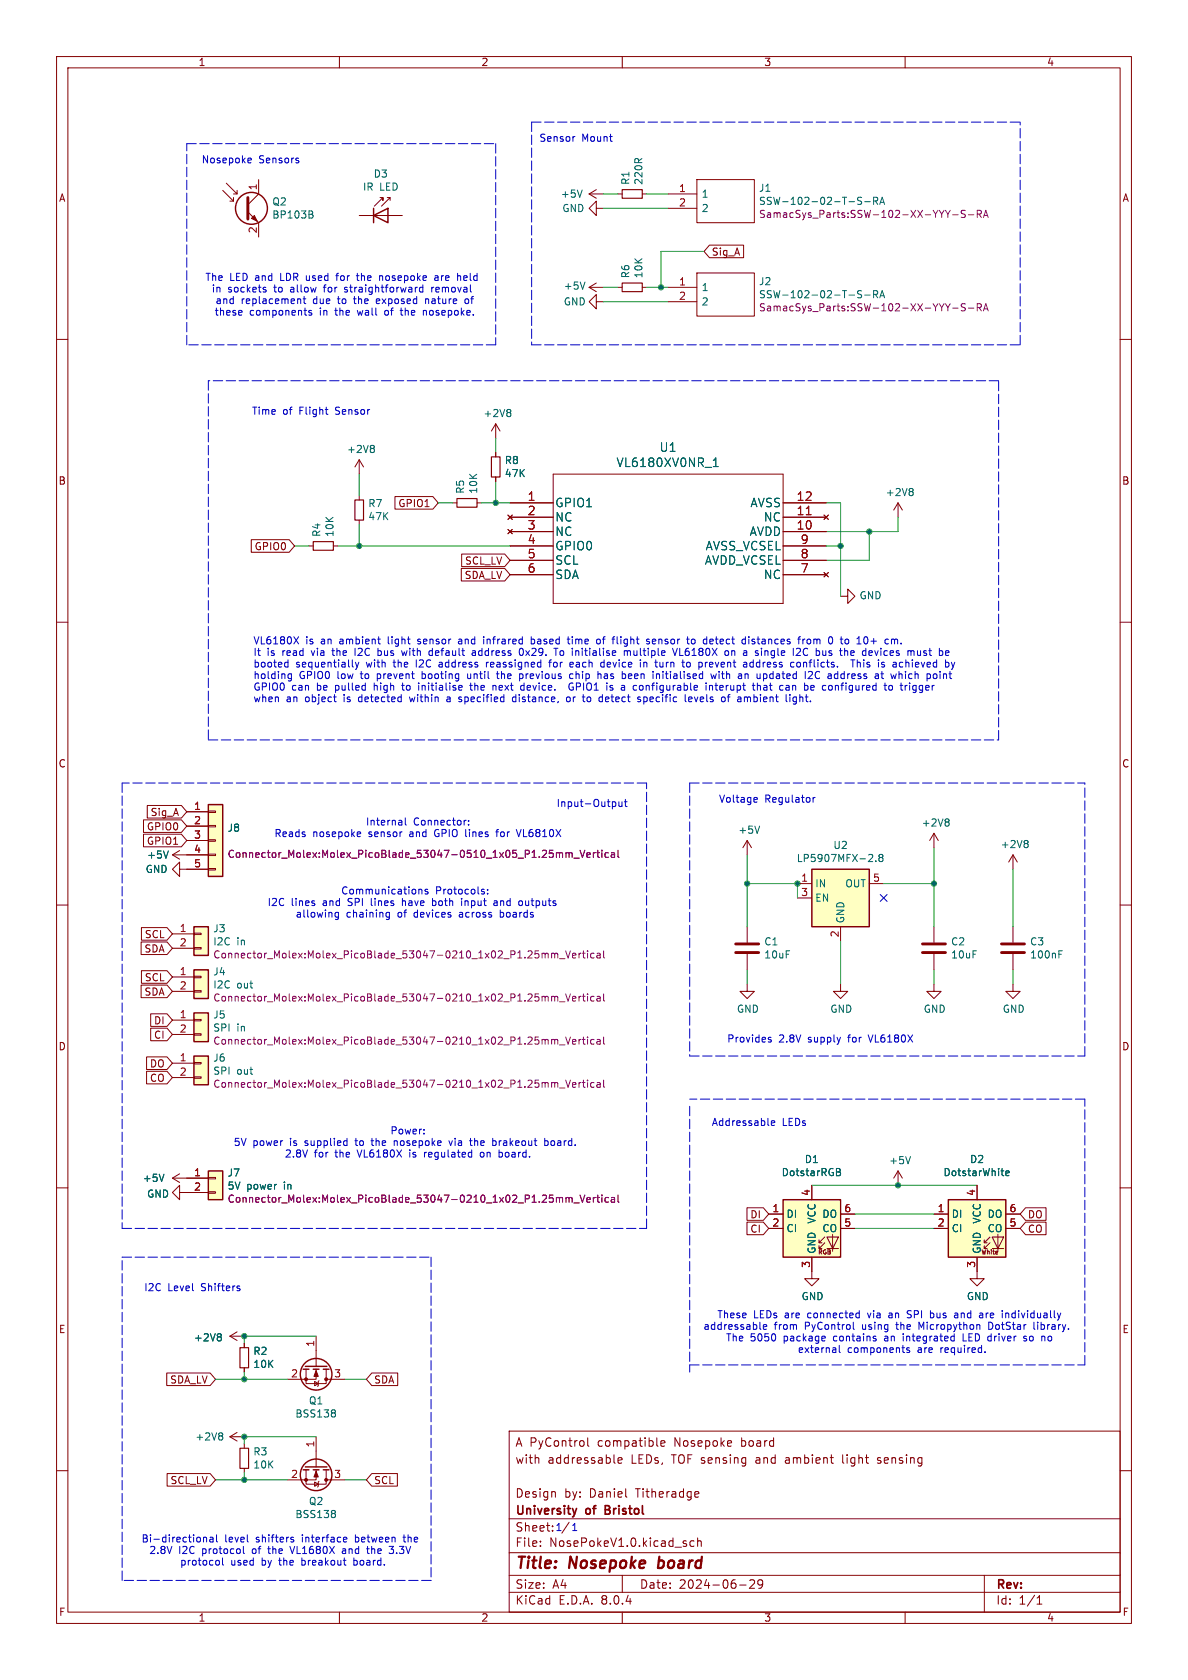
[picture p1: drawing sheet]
<svg xmlns="http://www.w3.org/2000/svg" width="210mm" height="297mm" viewBox="0 0 210 297" stroke-linecap="round" stroke-linejoin="round" font-family="sans-serif">
<defs><g id="words">
<g font-size="2.8" fill="#840000">
<text x="91" y="277.9">Title:</text>
<text x="100.7" y="277.9">Nosepoke</text>
<text x="117.2" y="277.9">board</text>
</g>
<g font-size="2.1" fill="#006464">
<text x="108.9" y="82.8">VL6180XV0NR_1</text>
<text x="116.5" y="80.1">U1</text>
<text x="98" y="89.9">GPIO1</text>
<text x="132.6" y="89.9">AVSS</text>
<text x="98" y="92.4">NC</text>
<text x="98" y="95">NC</text>
<text x="132.5" y="95">AVDD</text>
<text x="134.9" y="92.4">NC</text>
<text x="98" y="97.5">GPIO0</text>
<text x="98" y="100">SCL</text>
<text x="124.5" y="100">AVDD_VCSEL</text>
<text x="124.7" y="97.5">AVSS_VCSEL</text>
<text x="98" y="102.6">SDA</text>
<text x="134.9" y="102.6">NC</text>
</g>
<g font-size="2.1" fill="#a90000">
<text x="93.2" y="88.6">1</text>
<text x="140.7" y="88.6">12</text>
<text x="93.2" y="91.2">2</text>
<text x="93.2" y="93.7">3</text>
<text x="140.7" y="93.7">10</text>
<text x="140.7" y="91.2">11</text>
<text x="93.2" y="96.3">4</text>
<text x="93.2" y="98.8">5</text>
<text x="93.2" y="101.3">6</text>
<text x="141.4" y="101.3">7</text>
<text x="141.4" y="98.8">8</text>
<text x="141.4" y="96.3">9</text>
</g>
<g font-size="2.1" fill="#840000">
<text x="91" y="256">A PyControl</text>
<text x="105.7" y="256">compatible</text>
<text x="119.3" y="256">Nosepoke</text>
<text x="131.3" y="256">board</text>
<text x="91" y="259">with</text>
<text x="96.8" y="259">addressable</text>
<text x="111.6" y="259">LEDs,</text>
<text x="118.9" y="259">TOF sensing</text>
<text x="134" y="259">and</text>
<text x="139.4" y="259">ambient</text>
<text x="149.6" y="259">light</text>
<text x="156" y="259">sensing</text>
<text x="91" y="268.2">University</text>
<text x="91" y="265">Design</text>
<text x="99.7" y="265">by:</text>
<text x="103.7" y="268.2">of</text>
<text x="104.3" y="265">Daniel</text>
<text x="107.6" y="268.2">Bristol</text>
<text x="112.6" y="265">Titheradge</text>
<text x="91" y="273.7">File:</text>
<text x="91" y="271">Sheet:</text>
<text x="97.1" y="273.7">NosePokeV1.0.kicad_sch</text>
<text x="91" y="281.1">Size:</text>
<text x="97.7" y="281.1">A4</text>
<text x="113" y="281.1">Date:</text>
<text x="120" y="281.1">2024-06-29</text>
<text x="176" y="281.3">Rev:</text>
<text x="91" y="283.9">KiCad</text>
<text x="98.7" y="283.9">E.D.A.</text>
<text x="106.3" y="283.9">8.0.4</text>
<text x="176" y="283.9">Id:</text>
<text x="180.1" y="283.9">1/1</text>
</g>
<g font-size="1.8" fill="#840000">
<text x="35" y="11.9">1</text>
<text x="85" y="11.9">2</text>
<text x="135" y="11.9">3</text>
<text x="185" y="11.9">4</text>
<text x="10.3" y="35.9">A</text>
<text x="198.4" y="35.9">A</text>
<text x="125.7" y="45.4">Sig_A</text>
<text x="10.3" y="85.9">B</text>
<text x="70.3" y="89.9">GPIO1</text>
<text x="198.3" y="85.9">B</text>
<text x="44.9" y="97.5">GPIO0</text>
<text x="82.1" y="100">SCL_LV</text>
<text x="82" y="102.6">SDA_LV</text>
<text x="10.3" y="135.9">C</text>
<text x="198.3" y="135.9">C</text>
<text x="25.9" y="149.5">GPIO1</text>
<text x="25.9" y="147">GPIO0</text>
<text x="26.5" y="144.5">Sig_A</text>
<text x="25.5" y="166.1">SCL</text>
<text x="25.4" y="168.6">SDA</text>
<text x="25.5" y="173.7">SCL</text>
<text x="25.4" y="176.2">SDA</text>
<text x="10.3" y="185.9">D</text>
<text x="27.1" y="183.8">CI</text>
<text x="27.1" y="181.3">DI</text>
<text x="198.3" y="185.9">D</text>
<text x="26.4" y="188.9">DO</text>
<text x="26.4" y="191.5">CO</text>
<text x="132.5" y="215.6">DI</text>
<text x="181.6" y="215.6">DO</text>
<text x="132.5" y="218.1">CI</text>
<text x="181.6" y="218.1">CO</text>
<text x="10.3" y="235.9">E</text>
<text x="198.3" y="235.9">E</text>
<text x="30" y="244.8">SDA_LV</text>
<text x="66" y="244.8">SDA</text>
<text x="30" y="262.6">SCL_LV</text>
<text x="66" y="262.6">SCL</text>
<text x="10.3" y="285.9">F</text>
<text x="35" y="286.9">1</text>
<text x="85" y="286.9">2</text>
<text x="135" y="286.9">3</text>
<text x="185" y="286.9">4</text>
<text x="198.4" y="285.9">F</text>
</g>
<g font-size="1.8" fill="#0000c2">
<text x="35.6" y="29">Nosepoke</text>
<text x="45.7" y="29">Sensors</text>
<text x="95.2" y="25.2">Sensor</text>
<text x="102.8" y="25.2">Mount</text>
<text x="36.2" y="49.9">The</text>
<text x="37.3" y="51.9">in</text>
<text x="38" y="54">and</text>
<text x="40.3" y="51.9">sockets</text>
<text x="40.6" y="49.9">LED and</text>
<text x="42.6" y="54">replacement</text>
<text x="48.6" y="51.9">to</text>
<text x="49.8" y="49.9">LDR used</text>
<text x="51.6" y="51.9">allow</text>
<text x="55.5" y="54">due</text>
<text x="57.7" y="51.9">for</text>
<text x="60" y="54">to</text>
<text x="60.2" y="49.9">for</text>
<text x="61.6" y="51.9">straightforward</text>
<text x="63.1" y="54">the</text>
<text x="64" y="49.9">the</text>
<text x="67.2" y="54">exposed</text>
<text x="68.1" y="49.9">nosepoke</text>
<text x="76" y="54">nature</text>
<text x="77.1" y="51.9">removal</text>
<text x="78.1" y="49.9">are</text>
<text x="82.3" y="49.9">held</text>
<text x="83.3" y="54">of</text>
<text x="37.8" y="56">these</text>
<text x="44.1" y="56">components</text>
<text x="56.6" y="56">in</text>
<text x="59.6" y="56">the</text>
<text x="63.7" y="56">wall</text>
<text x="68.7" y="56">of</text>
<text x="71.7" y="56">the</text>
<text x="75.9" y="56">nosepoke.</text>
<text x="44.4" y="73.4">Time</text>
<text x="50" y="73.4">of</text>
<text x="53" y="73.4">Flight</text>
<text x="59.6" y="73.4">Sensor</text>
<text x="44.7" y="114.1">VL6180X</text>
<text x="44.7" y="116.2">It</text>
<text x="44.7" y="118.2">booted</text>
<text x="47.2" y="116.2">is</text>
<text x="50" y="116.2">read</text>
<text x="52.3" y="118.2">sequentially</text>
<text x="54" y="114.1">is</text>
<text x="55.4" y="116.2">via</text>
<text x="56.8" y="114.1">an</text>
<text x="59.2" y="116.2">the</text>
<text x="60.3" y="114.1">ambient</text>
<text x="63.4" y="116.2">I2C</text>
<text x="64.9" y="118.2">with</text>
<text x="67.6" y="116.2">bus</text>
<text x="69" y="114.1">light</text>
<text x="69.9" y="118.2">the</text>
<text x="72.1" y="116.2">with</text>
<text x="74" y="118.2">I2C</text>
<text x="74.5" y="114.1">sensor</text>
<text x="77.1" y="116.2">default</text>
<text x="78.3" y="118.2">address</text>
<text x="81.9" y="114.1">and</text>
<text x="84.9" y="116.2">address</text>
<text x="86.5" y="114.1">infrared</text>
<text x="86.8" y="118.2">reassigned</text>
<text x="93.5" y="116.2">0x29.</text>
<text x="95.1" y="114.1">based</text>
<text x="98.2" y="118.2">for</text>
<text x="99.9" y="116.2">To initialise</text>
<text x="101.9" y="114.1">time</text>
<text x="102" y="118.2">each</text>
<text x="107.2" y="114.1">of</text>
<text x="107.7" y="118.2">device</text>
<text x="110.2" y="114.1">flight</text>
<text x="112.6" y="116.2">multiple</text>
<text x="114.8" y="118.2">in</text>
<text x="116.4" y="114.1">sensor</text>
<text x="117.8" y="118.2">turn</text>
<text x="121.5" y="116.2">VL6180X</text>
<text x="122.7" y="118.2">to</text>
<text x="123.8" y="114.1">to</text>
<text x="125.8" y="118.2">prevent</text>
<text x="126.8" y="114.1">detect</text>
<text x="130.8" y="116.2">on</text>
<text x="133.9" y="114.1">distances</text>
<text x="133.9" y="118.2">address</text>
<text x="134.3" y="116.2">a</text>
<text x="136.6" y="116.2">single</text>
<text x="142.5" y="118.2">conflicts.</text>
<text x="143.5" y="116.2">I2C</text>
<text x="144.1" y="114.1">from</text>
<text x="147.7" y="116.2">bus</text>
<text x="149.6" y="114.1">0</text>
<text x="152" y="114.1">to</text>
<text x="152.2" y="116.2">the</text>
<text x="153.6" y="118.2">This</text>
<text x="155" y="114.1">10+</text>
<text x="156.4" y="116.2">devices</text>
<text x="158.5" y="118.2">is</text>
<text x="161.4" y="118.2">achieved</text>
<text x="164.6" y="116.2">must</text>
<text x="44.7" y="120.3">holding</text>
<text x="44.7" y="122.3">GPIO0</text>
<text x="44.7" y="124.3">when</text>
<text x="50.6" y="124.3">an</text>
<text x="51.6" y="122.3">can</text>
<text x="52.9" y="120.3">GPIO0</text>
<text x="54.1" y="124.3">object</text>
<text x="56.1" y="122.3">be</text>
<text x="59.5" y="122.3">pulled</text>
<text x="59.7" y="120.3">low</text>
<text x="61" y="124.3">is</text>
<text x="63.8" y="124.3">detected</text>
<text x="64.1" y="120.3">to</text>
<text x="66.6" y="122.3">high</text>
<text x="67.1" y="120.3">prevent</text>
<text x="71.8" y="122.3">to</text>
<text x="73.1" y="124.3">within</text>
<text x="74.8" y="122.3">initialise</text>
<text x="75.2" y="120.3">booting</text>
<text x="79.8" y="124.3">a</text>
<text x="82.2" y="124.3">specified</text>
<text x="83.5" y="120.3">until</text>
<text x="84.2" y="122.3">the</text>
<text x="88.4" y="122.3">next</text>
<text x="88.9" y="120.3">the</text>
<text x="91.9" y="124.3">distance,</text>
<text x="93.1" y="120.3">previous</text>
<text x="93.5" y="122.3">device.</text>
<text x="101.6" y="124.3">or</text>
<text x="102.2" y="120.3">chip</text>
<text x="102.5" y="122.3">GPIO1</text>
<text x="104.7" y="124.3">to</text>
<text x="107.3" y="120.3">has</text>
<text x="107.8" y="124.3">detect</text>
<text x="109.3" y="122.3">is</text>
<text x="111.8" y="120.3">been</text>
<text x="112.1" y="122.3">a</text>
<text x="114.4" y="122.3">configurable</text>
<text x="114.8" y="124.3">specific</text>
<text x="117.5" y="120.3">initialised</text>
<text x="123.4" y="124.3">levels</text>
<text x="127.5" y="122.3">interupt</text>
<text x="128" y="120.3">with</text>
<text x="130" y="124.3">of</text>
<text x="133" y="120.3">an</text>
<text x="133.1" y="124.3">ambient</text>
<text x="136" y="122.3">that</text>
<text x="136.5" y="120.3">updated</text>
<text x="140.9" y="122.3">can</text>
<text x="141.8" y="124.3">light.</text>
<text x="145.2" y="120.3">I2C</text>
<text x="145.5" y="122.3">be</text>
<text x="148.9" y="122.3">configured</text>
<text x="149.5" y="120.3">address</text>
<text x="158" y="120.3">at</text>
<text x="160.1" y="122.3">to</text>
<text x="161" y="120.3">which</text>
<text x="163.1" y="122.3">trigger</text>
<text x="167.5" y="120.3">point</text>
<text x="98.3" y="142.8">Input-Output</text>
<text x="127" y="142">Voltage</text>
<text x="135.2" y="142">Regulator</text>
<text x="48.4" y="148.2">Reads</text>
<text x="55.3" y="148.2">nosepoke</text>
<text x="64.6" y="146.1">Internal</text>
<text x="65.3" y="148.2">sensor</text>
<text x="72.7" y="148.2">and</text>
<text x="73.1" y="146.1">Connector:</text>
<text x="77.3" y="148.2">GPIO lines</text>
<text x="88.6" y="148.2">for</text>
<text x="92.5" y="148.2">VL6810X</text>
<text x="47.2" y="160.4">I2C</text>
<text x="51.5" y="160.4">lines</text>
<text x="57.2" y="160.4">and</text>
<text x="60.2" y="158.3">Communications</text>
<text x="61.8" y="160.4">SPI</text>
<text x="66" y="160.4">lines</text>
<text x="71.8" y="160.4">have</text>
<text x="77" y="158.3">Protocols:</text>
<text x="77.3" y="160.4">both</text>
<text x="82.6" y="160.4">input</text>
<text x="88.6" y="160.4">and</text>
<text x="93.2" y="160.4">outputs</text>
<text x="52.2" y="162.4">allowing</text>
<text x="61.2" y="162.4">chaining</text>
<text x="70.4" y="162.4">of</text>
<text x="73.5" y="162.4">devices</text>
<text x="81.6" y="162.4">across</text>
<text x="89" y="162.4">boards</text>
<text x="128.5" y="184.5">Provides</text>
<text x="137.7" y="184.5">2.8V</text>
<text x="143" y="184.5">supply</text>
<text x="150.2" y="184.5">for</text>
<text x="154.1" y="184.5">VL6180X</text>
<text x="41.2" y="202.8">5V</text>
<text x="44.7" y="202.8">power</text>
<text x="51.4" y="202.8">is</text>
<text x="54.2" y="202.8">supplied</text>
<text x="63.3" y="202.8">to</text>
<text x="66.4" y="202.8">the</text>
<text x="68.9" y="200.8">Power:</text>
<text x="70.5" y="202.8">nosepoke</text>
<text x="80.5" y="202.8">via</text>
<text x="84.4" y="202.8">the</text>
<text x="88.5" y="202.8">brakeout</text>
<text x="97.9" y="202.8">board.</text>
<text x="125.7" y="199.1">Addressable</text>
<text x="138.3" y="199.1">LEDs</text>
<text x="50.3" y="204.8">2.8V</text>
<text x="55.5" y="204.8">for</text>
<text x="59.4" y="204.8">the</text>
<text x="63.5" y="204.8">VL6180X</text>
<text x="72.8" y="204.8">is</text>
<text x="75.7" y="204.8">regulated</text>
<text x="85.8" y="204.8">on</text>
<text x="89.2" y="204.8">board.</text>
<text x="25.4" y="228.4">I2C</text>
<text x="29.7" y="228.4">Level</text>
<text x="35.7" y="228.4">Shifters</text>
<text x="126.7" y="233.3">These</text>
<text x="133.2" y="233.3">LEDs</text>
<text x="138.8" y="233.3">are</text>
<text x="143" y="233.3">connected</text>
<text x="153.9" y="233.3">via</text>
<text x="157.8" y="233.3">an</text>
<text x="161.2" y="233.3">SPI</text>
<text x="165.5" y="233.3">bus</text>
<text x="170" y="233.3">and</text>
<text x="174.6" y="233.3">are</text>
<text x="178.8" y="233.3">individually</text>
<text x="124.3" y="235.3">addressable</text>
<text x="128.2" y="237.3">The</text>
<text x="132.6" y="237.3">5050</text>
<text x="136.9" y="235.3">from</text>
<text x="138.6" y="237.3">package</text>
<text x="140.9" y="239.4">external</text>
<text x="142.4" y="235.3">PyControl</text>
<text x="147.6" y="237.3">contains</text>
<text x="149.8" y="239.4">components</text>
<text x="152.7" y="235.3">using</text>
<text x="156.8" y="237.3">an</text>
<text x="158.9" y="235.3">the</text>
<text x="160.3" y="237.3">integrated</text>
<text x="162.3" y="239.4">are</text>
<text x="163.1" y="235.3">Micropython</text>
<text x="166.5" y="239.4">required.</text>
<text x="171.1" y="237.3">LED driver</text>
<text x="175.6" y="235.3">DotStar</text>
<text x="182.2" y="237.3">so</text>
<text x="183.8" y="235.3">library.</text>
<text x="185.6" y="237.3">no</text>
<text x="24.9" y="272.9">Bi-directional</text>
<text x="26.3" y="274.9">2.8V</text>
<text x="31.6" y="274.9">I2C</text>
<text x="35.8" y="274.9">protocol</text>
<text x="39.7" y="272.9">level</text>
<text x="44.9" y="274.9">of</text>
<text x="45.4" y="272.9">shifters</text>
<text x="47.9" y="274.9">the</text>
<text x="52" y="274.9">VL1680X</text>
<text x="53.7" y="272.9">interface</text>
<text x="61.4" y="274.9">and</text>
<text x="63.2" y="272.9">between</text>
<text x="66" y="274.9">the</text>
<text x="70.1" y="274.9">3.3V</text>
<text x="72" y="272.9">the</text>
<text x="98.1" y="270.9">1</text>
<text x="100.9" y="270.9">1</text>
<text x="31.7" y="277">protocol</text>
<text x="40.8" y="277">used</text>
<text x="46.4" y="277">by</text>
<text x="49.6" y="277">the</text>
<text x="53.8" y="277">breakout</text>
<text x="63.2" y="277">board.</text>
</g>
<g font-size="1.8" fill="#a90000">
<text x="45.5" y="33.7" transform="rotate(-90 45.5 33.7)">1</text>
<text x="119.9" y="34">1</text>
<text x="45.5" y="41.3" transform="rotate(-90 45.5 41.3)">2</text>
<text x="119.9" y="36.6">2</text>
<text x="119.9" y="50.5">1</text>
<text x="119.9" y="53.1">2</text>
<text x="34.2" y="143.3">1</text>
<text x="34.2" y="145.8">2</text>
<text x="34.2" y="148.3">3</text>
<text x="34.2" y="150.9">4</text>
<text x="34.2" y="153.4">5</text>
<text x="141.5" y="156">1</text>
<text x="154.2" y="156">5</text>
<text x="141.5" y="158.5">3</text>
<text x="31.7" y="164.8">1</text>
<text x="31.7" y="167.4">2</text>
<text x="148.3" y="165.8" transform="rotate(-90 148.3 165.8)">2</text>
<text x="31.7" y="172.5">1</text>
<text x="31.7" y="175">2</text>
<text x="31.7" y="180.1">1</text>
<text x="31.7" y="182.6">2</text>
<text x="31.7" y="187.7">1</text>
<text x="31.7" y="190.2">2</text>
<text x="34.2" y="208">1</text>
<text x="34.2" y="210.6">2</text>
<text x="136.5" y="214.4">1</text>
<text x="143.3" y="211.5" transform="rotate(-90 143.3 211.5)">4</text>
<text x="149.2" y="214.4">6</text>
<text x="165.7" y="214.4">1</text>
<text x="172.5" y="211.5" transform="rotate(-90 172.5 211.5)">4</text>
<text x="178.4" y="214.4">6</text>
<text x="136.5" y="216.9">2</text>
<text x="149.2" y="216.9">5</text>
<text x="165.7" y="216.9">2</text>
<text x="178.4" y="216.9">5</text>
<text x="143.3" y="224.2" transform="rotate(-90 143.3 224.2)">3</text>
<text x="172.5" y="224.2" transform="rotate(-90 172.5 224.2)">3</text>
<text x="55.6" y="238.2" transform="rotate(-90 55.6 238.2)">1</text>
<text x="51.4" y="243.6">2</text>
<text x="59" y="243.6">3</text>
<text x="55.6" y="256" transform="rotate(-90 55.6 256)">1</text>
<text x="51.4" y="261.4">2</text>
<text x="59" y="261.4">3</text>
</g>
<g font-size="1.8" fill="#006464">
<text x="64.1" y="33.9">IR</text>
<text x="66" y="31.6">D3</text>
<text x="67.1" y="33.9">LED</text>
<text x="99.1" y="35.2">+5V</text>
<text x="111.5" y="32.8" transform="rotate(-90 111.5 32.8)">R1</text>
<text x="113.8" y="32.8" transform="rotate(-90 113.8 32.8)">220R</text>
<text x="124" y="35.2">1</text>
<text x="134.1" y="34.1">J1</text>
<text x="48" y="38.8">BP103B</text>
<text x="48" y="36.5">Q2</text>
<text x="99.3" y="37.7">GND</text>
<text x="124" y="37.7">2</text>
<text x="134.1" y="36.4">SSW-102-02-T-S-RA</text>
<text x="99.6" y="51.4">+5V</text>
<text x="111.5" y="49.3" transform="rotate(-90 111.5 49.3)">R6</text>
<text x="113.8" y="49.3" transform="rotate(-90 113.8 49.3)">10K</text>
<text x="124" y="51.7">1</text>
<text x="134.1" y="50.6">J2</text>
<text x="134.1" y="52.9">SSW-102-02-T-S-RA</text>
<text x="99.6" y="54.2">GND</text>
<text x="124" y="54.2">2</text>
<text x="85.4" y="73.9">+2V8</text>
<text x="61.2" y="80.3">+2V8</text>
<text x="89.1" y="82.2">R8</text>
<text x="65" y="89.9">R7</text>
<text x="82.2" y="87.4" transform="rotate(-90 82.2 87.4)">R5</text>
<text x="84.6" y="87.4" transform="rotate(-90 84.6 87.4)">10K</text>
<text x="89.1" y="84.6">47K</text>
<text x="156.5" y="87.9">+2V8</text>
<text x="56.8" y="95" transform="rotate(-90 56.8 95)">R4</text>
<text x="59.2" y="95" transform="rotate(-90 59.2 95)">10K</text>
<text x="65" y="92.2">47K</text>
<text x="151.9" y="106.1">GND</text>
<text x="40.1" y="147.2">J8</text>
<text x="130.4" y="147.6">+5V</text>
<text x="162.8" y="146.3">+2V8</text>
<text x="25.6" y="154.5">GND</text>
<text x="25.9" y="152">+5V</text>
<text x="140.7" y="152.6">LP5907MFX-2.8</text>
<text x="147.2" y="150.3">U2</text>
<text x="176.8" y="150.1">+2V8</text>
<text x="144" y="157.1">IN</text>
<text x="144" y="159.6">EN</text>
<text x="149.3" y="157.1">OUT</text>
<text x="37.6" y="165">J3</text>
<text x="37.6" y="167.3">I2C</text>
<text x="41.9" y="167.3">in</text>
<text x="135" y="167.3">C1</text>
<text x="149.5" y="163.3" transform="rotate(-90 149.5 163.3)">GND</text>
<text x="168" y="167.3">C2</text>
<text x="182" y="167.3">C3</text>
<text x="37.6" y="172.6">J4</text>
<text x="135" y="169.6">10uF</text>
<text x="168" y="169.6">10uF</text>
<text x="182" y="169.6">100nF</text>
<text x="37.6" y="175">I2C</text>
<text x="41.9" y="175">out</text>
<text x="130.2" y="179.2">GND</text>
<text x="146.7" y="179.2">GND</text>
<text x="163.2" y="179.2">GND</text>
<text x="177.2" y="179.2">GND</text>
<text x="37.6" y="180.3">J5</text>
<text x="37.6" y="182.6">SPI</text>
<text x="41.9" y="182.6">in</text>
<text x="37.6" y="187.9">J6</text>
<text x="37.6" y="190.2">SPI</text>
<text x="41.9" y="190.2">out</text>
<text x="25.1" y="209.1">+5V</text>
<text x="40.1" y="208.2">J7</text>
<text x="138.1" y="208.1">DotstarRGB</text>
<text x="142.2" y="205.8">D1</text>
<text x="157.1" y="206">+5V</text>
<text x="166.7" y="208.1">DotstarWhite</text>
<text x="171.4" y="205.8">D2</text>
<text x="25.9" y="211.9">GND</text>
<text x="40.1" y="210.5">5V</text>
<text x="43.6" y="210.5">power</text>
<text x="50.3" y="210.5">in</text>
<text x="138.9" y="215.5">DI</text>
<text x="145.3" y="215.5">DO</text>
<text x="168.1" y="215.5">DI</text>
<text x="174.5" y="215.5">DO</text>
<text x="138.9" y="218">CI</text>
<text x="144.4" y="221.7" transform="rotate(-90 144.4 221.7)">GND</text>
<text x="144.4" y="216.4" transform="rotate(-90 144.4 216.4)">VCC</text>
<text x="145.3" y="218">CO</text>
<text x="168.1" y="218">CI</text>
<text x="173.6" y="221.7" transform="rotate(-90 173.6 221.7)">GND</text>
<text x="173.6" y="216.4" transform="rotate(-90 173.6 216.4)">VCC</text>
<text x="174.5" y="218">CO</text>
<text x="141.6" y="230">GND</text>
<text x="170.8" y="230">GND</text>
<text x="34.2" y="237.3">+2V8</text>
<text x="44.7" y="239.7">R2</text>
<text x="44.7" y="242">10K</text>
<text x="52.1" y="250.8">BSS138</text>
<text x="54.5" y="248.5">Q1</text>
<text x="34.4" y="254.9">+2V8</text>
<text x="44.7" y="257.5">R3</text>
<text x="44.7" y="259.8">10K</text>
<text x="52.1" y="268.6">BSS138</text>
<text x="54.5" y="266.3">Q2</text>
</g>
<g font-size="1.8" fill="#840084">
<text x="134.1" y="38.7">SamacSys_Parts:SSW-102-XX-YYY-S-RA</text>
<text x="134.1" y="55.2">SamacSys_Parts:SSW-102-XX-YYY-S-RA</text>
<text x="40.1" y="151.9">Connector_Molex:Molex_PicoBlade_53047-0510_1x05_P1.25mm_Vertical</text>
<text x="37.6" y="169.6">Connector_Molex:Molex_PicoBlade_53047-0210_1x02_P1.25mm_Vertical</text>
<text x="37.6" y="177.3">Connector_Molex:Molex_PicoBlade_53047-0210_1x02_P1.25mm_Vertical</text>
<text x="37.6" y="184.9">Connector_Molex:Molex_PicoBlade_53047-0210_1x02_P1.25mm_Vertical</text>
<text x="37.6" y="192.5">Connector_Molex:Molex_PicoBlade_53047-0210_1x02_P1.25mm_Vertical</text>
<text x="40.1" y="212.8">Connector_Molex:Molex_PicoBlade_53047-0210_1x02_P1.25mm_Vertical</text>
</g>
<text font-size="1.1" fill="#840000" x="144.5" y="222">RGB</text>
<text font-size="1.1" fill="#006464" x="173.3" y="222">White</text>
</g></defs>
<g fill="none" stroke="#840000" stroke-width=".18">
<path d="M10 10h190v277h-190zM12 12h186v273h-186zM60 10v2M110 10v2M160 10v2M109.2 34.3h.8M113.5 34.3h.8M10 60h2M198 60h2M10 110h2M198 110h2M10 160h2"/>
<path d="M198 160h2M132.1 174v1.3h1.2l-1.2 1.2-1.3-1.2h1.3M132.1 163.8v2.8M132.1 168.7v2.8M165.1 174v1.3h1.3l-1.3 1.2-1.3-1.2h1.3M10 210h2M30.5 208.3l1.2 .7M30.5 208.3h2.5M31.7 210.8v-1.2l-1.2 1.2 1.2 1.3v-1.3h1.3M31.7 207.5l-1.2 .8M198 210h2M172.7 224.8v1.3h1.3l-1.3 1.2-1.3-1.2h1.3"/>
<path d="M10 260h2M90 253h108v32h-108zM103.9 254.2v1.3l.2 .2M109.2 258.2l.8-.2-.1-.2-.4-.1-.3 .2 .1 .7h.6M116.8 255.2l.7-.2v-.2l-.5-.1-.2 .2 .1 .7h.6M149 257.2v1.4M155.1 258.6l.4 .1M155.3 257.7l-.2 .2 .2 .3M198 260h2M90 278.5h108M90 274.5h108M90 268.5h108"/>
<path d="M95.5 273.2v.2M95.5 272.5v.1M97.7 270.5v.2M97.7 269.8v.1M98 263.7l.2 .2v.8M100.6 269.1l-1.3 1.9M110 278.5v3M110.7 264.6l.1 .1M122.7 272.5l-.4-.1-.3 .3v.4l.1 .2h.6M123 263.7l.5 .1v.2l-.7 .2M123.3 272.5l.2-.1 .4 .1 .1 .9M123.3 271.9v1.5"/>
<path d="M123.5 264.6l-.5 .1M132.5 279.4l.6-.1 .2 .1 .1 .3-.9 1.1h.9M134.8 279.9l-.3 .3h-.2l-.3-.3 .1-.5 .4-.1 .3 .1a.99 .99 0 0 1-.4 1.4h-.3M174 278.5v6.5M60 285v2M90 281.5h108M110 285v2M130.8 280.2h1.1M160 285v2M183.3 283.6h.9M183.3 282.5l.5-.4v1.5"/>
</g>
<path d="M116.3 277.1l.2 .1M116.6 275.2l-.3 2" fill="none" stroke="#840000" stroke-width=".4"/>
<path d="M101.9 266.7l-.3 1M107 266.9h.5M107.5 266.2h-.5v1.5h.6" fill="none" stroke="#840000" stroke-width=".3"/>
<path d="M29 207.6l-.4 1.3" fill="none" stroke="#006464" stroke-width=".18"/>
<path d="M130 168.4h4.1M130 166.9h4.1" fill="none" stroke="#840000" stroke-width=".51"/>
<path d="M110 33.5h3.5v1.6h-3.5z" fill="none" stroke="#840000" stroke-width=".2"/>
<path d="M167.6 212.1h10.2v10.1h-10.2z" fill="#ffffc2"/>
<g fill="none" stroke="#840000" stroke-width=".18">
<path d="M118.1 34.3h5.1M118.1 36.8h5.1M123.2 31.8h10.1v7.6h-10.1zM109.2 50.8h.8M113.5 50.8h.8M118.1 50.8h5.1M118.1 53.3h5.1M123.2 48.3h10.1v7.6h-10.1zM89.8 91.1l.8 .7M89.8 93.6l.8 .8M90.2 88.9h7.6M90.2 94h7.6"/>
<path d="M90.2 91.4h7.6M90.2 96.5h7.6M90.2 99.1h7.6M90.6 91.1l-.8 .7M90.6 93.6l-.8 .8M97.8 83.8h40.6v22.9h-40.6zM138.4 88.9h7.6M138.4 94h7.6M138.4 91.4h7.6M138.4 96.5h7.6M138.4 99.1h7.6M145.7 91.1l.7 .7"/>
<path d="M146.4 91.1l-.7 .7M90.2 101.6h7.6M138.4 101.6h7.6M145.7 101.2l.7 .8M146.4 101.2l-.7 .8M165.1 214.6h2.5M165.1 217.2h2.5M172.7 209.6v2.5M174 219.7h.5M175 219.7l-1 1v-.5M175 218.7l-1 1v-.5M175.4 218.7h2l-1 2z"/>
<path d="M176.4 218.2v3M177.8 214.6h2.5M177.8 217.2h2.5M40.6 236.2l1.3 .8M40.6 236.2h2.6M41.9 235.5l-1.3 .7M43.2 237.5v.8M172.7 222.2v2.6M174 220.7h.5M175.4 220.7h2M40.6 254l1.3 .8M40.6 254h2.6"/>
<path d="M41.9 253.2l-1.3 .8M43.2 241.8v.8"/>
</g>
<path d="M167.6 212.1h10.2v10.1h-10.2z" fill="none" stroke="#840000" stroke-width=".25"/>
<g fill="none" stroke="#006464" stroke-width=".18">
<path d="M152.3 34.9h-.5l-.2 .2 .1 .3 .6 .3v.3l-.2 .1h-.5M152.9 35.7h.9M154.4 35.5h.6l.2-.2-.1-.3-.7-.1v1.2M154.7 35.5l.5 .6M155.5 36.1l.4-1.2 .5 1.2M155.6 35.8h.6M152.3 51.4h-.5l-.2 .1v.4l.6 .2 .1 .3-.2 .2h-.5M152.9 52.2h.9M154.4 52h.6l.2-.2-.1-.3-.7-.1v1.2M154.7 52l.5 .6M155.5 52.6l.4-1.2 .5 1.2M155.6 52.3h.6"/>
<path d="M126.1 82.5h.9M126.1 81.4l.4-.4v1.5M177.8 207.4l.6-.1-.1-.2-.3-.1-.2 .2 .1 .6h.4M38.9 235.8l.2 .2-.2 .3 .2 .3v.2l-.2 .3M39.1 253.3l.3 .3-.3 .3 .3 .2v.2l-.3 .3"/>
</g>
<g fill="none" stroke="#840084" stroke-width=".18">
<path d="M168.4 38h1M170.6 37.2h-.4l-.3 .2 .1 .3 .6 .3v.3l-.2 .2-.5-.1M171.2 38h1M172.8 37.8h.6l.1-.2-.1-.3-.6-.1v1.3M173.1 37.8l.4 .7M173.8 38.5l.5-1.3 .4 1.3M174 38.1h.6M168.4 54.5h1M170.6 53.8l-.4-.1-.2 .1v.4l.5 .2 .1 .3-.2 .3-.5-.1M171.2 54.5h1M172.8 54.4l.6-.1 .1-.2-.1-.3-.6-.1v1.3M173.1 54.4l.4 .6"/>
<path d="M173.8 55l.5-1.3 .4 1.3M174 54.6h.6"/>
</g>
<path d="M110 50h3.5v1.6h-3.5zM42.4 238.3h1.5v3.5h-1.5z" fill="none" stroke="#840000" stroke-width=".2"/>
<path d="M142.5 91h.9" fill="none" stroke="#a90000" stroke-width=".18"/>
<path d="M138.4 212.1h10.2v10.1h-10.2z" fill="#ffffc2"/>
<g fill="none" stroke="#840000" stroke-width=".18">
<path d="M165.1 163.8v2.8M165.1 168.7v2.8M135.9 214.6h2.5M135.9 217.2h2.5M143.5 209.6v2.5M144.8 219.7h.5M145.8 219.7l-1 1v-.5M145.8 218.7l-1 1v-.5M146.2 218.7h2l-1 2zM147.2 218.2v3M148.6 214.6h2.5M148.6 217.2h2.5"/>
<path d="M143.5 222.2v3.9h1.3l-1.3 1.2-1.3-1.2h1.3M144.8 220.7h.5M146.2 220.7h2"/>
</g>
<path d="M138.4 212.1h10.2v10.1h-10.2z" fill="none" stroke="#840000" stroke-width=".25"/>
<path d="M147.9 206.6l.6 .1v.2l-.2 .3M147.9 207.2h.4M148.3 207.2l.3 .2-.1 .3-.6 .1" fill="none" stroke="#006464" stroke-width=".18"/>
<path d="M163.1 168.4h4M163.1 166.9h4" fill="none" stroke="#840000" stroke-width=".51"/>
<path d="M143.5 153.7h10.2v10.1h-10.2z" fill="#ffffc2"/>
<g fill="none" stroke="#840000" stroke-width=".25">
<path d="M143.5 153.7h10.2v10.1h-10.2zM53.6 259.8h1M53.6 242.1h1M54 259.3h3.8M54 241.6h3.8M55.4 259.8h1M55.4 242.1h1M57.1 259.8h1.1M57.1 242.1h1.1"/>
<circle cx="55.9" cy="243" r="2.79"/>
<circle cx="55.9" cy="260.7" r="2.79"/>
</g>
<g fill="none" stroke="#840000" stroke-width=".18">
<path d="M87.6 74.9l-.7 1.3M87.6 74.9v2.6M87.6 74.9l.8 1.3M63.5 87.6v.8M63.5 91.9v.8M80 88.9h.8M84.3 88.9h.8M87.6 80v.8M87.6 84.3v.8M31.7 153.7v-1.3l-1.2 1.3 1.2 1.2v-1.2h1.3M141 156.2h2.5M141 158.8h2.5"/>
<path d="M153.7 156.2h2.5M179.1 151.1v2.6M179.1 151.1l-.8 1.3M179.1 151.1l.7 1.3M148.6 163.8v2.6M179.1 174v1.3h1.2l-1.2 1.2-1.3-1.2h1.3M179.1 163.8v2.8M179.1 168.7v2.8M55.9 236.2v5.4M43.2 255.3v.7M43.2 259.6v.7M54.1 259.8v2.6h3.6v-2.6"/>
<path d="M54.1 242.1v2.5h3.6v-2.5M55.6 244.2l.7 .4-.7 .4zM55.9 259.8v1.8h-5.1M55.9 242.1v1.7h-5.1M55.9 254v5.3M56.4 244.1l-.1 .1v.8l-.2 .1M57.7 243.8h3.3M55.6 262l.7 .4-.7 .4zM56.4 261.9l-.1 .1v.8l-.2 .1M57.7 261.6h3.3"/>
</g>
<path d="M90.1 72.4l.2 .2-.2 .3 .2 .3v.2l-.2 .3M154.2 151.1l.1 .2-.1 .3-.7 .7h.8M154.8 152.2v.1M155.6 151.6l-.2 .2v.4l.2 .1h.4l.1-.2v-.3l-.3-.2M155.6 151.6l-.2-.2 .2-.4h.2l.3 .3-.3 .3M155.6 151.6h.2M181.5 148.6l.2 .2-.2 .3 .2 .3v.2l-.2 .3M187.2 168.7h.4M187.2 168.1h.6M59.1 249.2l.2 .3-.2 .3 .2 .2v.3l-.2 .2M59.1 267l.2 .3-.2 .3 .2 .2v.3l-.2 .2" fill="none" stroke="#006464" stroke-width=".18"/>
<path d="M177 168.4h4.1M177 166.9h4.1" fill="none" stroke="#840000" stroke-width=".51"/>
<path d="M62.7 88.4h1.6v3.5h-1.6zM80.8 88.1h3.5v1.6h-3.5zM86.9 80.8h1.5v3.5h-1.5zM42.4 256h1.5v3.6h-1.5z" fill="none" stroke="#840000" stroke-width=".2"/>
<g fill="#840000" stroke="#840000" stroke-width=".18">
<path d="M55.9 260.1l.4 1h-.8z"/>
<path d="M55.9 242.3l.4 1h-.8z"/>
<circle cx="54.1" cy="261.6" r=".25"/>
<circle cx="57.7" cy="261.6" r=".25"/>
<circle cx="54.1" cy="243.8" r=".25"/>
<circle cx="57.7" cy="243.8" r=".25"/>
</g>
<path d="M34.3 171.5h2.5v5h-2.5z" fill="#ffffc2"/>
<g fill="none" stroke="#840000" stroke-width=".18">
<path d="M39.4 33.7l1.9 1.9v-.7M40 32.4l1.9 1.9v-.6M40.6 35.6h.7M41.3 34.3h.6M43.8 37.5l1.9 1.9v2.5M45.7 31.8v2.5l-1.9 1.9M63.5 38.1h7.6M67.2 34.9h.5v.5v-.5l-1.5 1.5M68.5 34.9h.5M69 35.4v-.5l-1.6 1.5M30.5 172.7h3.8M30.5 175.3h3.8"/>
<path d="M34.3 175.1h1.3v.3h-1.3zM34.3 172.6h1.3v.2h-1.3z"/>
</g>
<g fill="none" stroke="#840000" stroke-width=".25">
<path d="M66 38.1l2.6-1.3v2.6zM66 36.8v2.6M34.3 171.5h2.5v5h-2.5z"/>
<circle cx="44.4" cy="36.8" r="2.82"/>
</g>
<g fill="none" stroke="#840084" stroke-width=".18">
<path d="M96.7 176.1l.2 .2v.7M97.5 176.1v.9M97.5 176.3l.4-.2 .2 .2M98.1 176.3l.1-.2 .3 .1 .1 .8M98.1 176.3v.7M98.9 177.1h1M100 175.7l.4 1.3 .4-1.3M101.2 176.6l.6-.2-.1-.2-.3-.1-.2 .2 .1 .6h.4M102.4 176.1v.9M102.7 176.1l-.3 .3M103 176.1h.4M103.1 175.7v1.1l.3 .2"/>
<path d="M103.9 175.7v.1M103.9 176.1v.9M105 176.2l-.4-.1-.2 .3 .1 .5h.5M105.6 176.2h.4l.1 .8M106.1 176.4l-.4 .1-.2 .2 .2 .3 .4-.1M106.7 175.7v1.1l.2 .2"/>
</g>
<path d="M43.8 34.9v3.8" fill="none" stroke="#840000" stroke-width=".51"/>
<path d="M44.4 38.6l.6-.5 .5 1z" fill="#840000" stroke="#840000" stroke-width=".18"/>
<path d="M55 37.3l.3 .2-.3 .4 .3 .1v.3l-.2 .3h-.5" fill="none" stroke="#006464" stroke-width=".18"/>
<path d="M34.3 186.7h2.5v5.1h-2.5z" fill="#ffffc2"/>
<path d="M30.5 188h3.8M30.5 190.5h3.8M34.3 190.4h1.3v.2h-1.3zM34.3 187.8h1.3v.3h-1.3z" fill="none" stroke="#840000" stroke-width=".18"/>
<path d="M34.3 186.7h2.5v5.1h-2.5z" fill="none" stroke="#840000" stroke-width=".25"/>
<g fill="none" stroke="#840084" stroke-width=".18">
<path d="M96.7 191.4l.2 .2v.6M97.5 191.4v.8M97.5 191.5l.4-.1 .2 .2M98.1 191.6l.1-.2h.3l.1 .8M98.1 191.6v.6M98.9 192.3h1M100 191l.4 1.2 .4-1.2M101.2 191.8l.6-.1-.1-.3h-.3l-.2 .2 .1 .6h.4M102.4 191.4v.8M102.7 191.4l-.3 .2M103 191.4h.4M103.1 191v1l.3 .2"/>
<path d="M103.9 191v.1M103.9 191.4v.8M105 191.4h-.4l-.2 .2 .1 .6h.5M105.6 191.4h.4l.1 .8M106.1 191.7h-.4l-.2 .2 .2 .3h.4M106.7 191v1l.2 .2"/>
</g>
<path d="M36.8 207h2.6v5.1h-2.6z" fill="#ffffc2"/>
<path d="M63.5 81.3l-.8 1.3M63.5 81.3v2.5M63.5 81.3l.8 1.3M132.1 148.6l-.8 1.3M132.1 148.6v2.5M132.1 148.6l.7 1.3M33 208.3h3.8M33 210.8h3.8M36.8 210.7h1.3v.2h-1.3zM36.8 208.2h1.3v.2h-1.3z" fill="none" stroke="#840000" stroke-width=".18"/>
<path d="M36.8 207h2.6v5.1h-2.6z" fill="none" stroke="#840000" stroke-width=".25"/>
<g fill="none" stroke="#840084" stroke-width=".18">
<path d="M99.3 211.7l.1 .2v.6M100.1 211.7v.8M100.1 211.8l.3-.1 .2 .2M100.6 211.9l.2-.2 .3 .1v.7M100.6 211.9v.6M101.4 212.7h1M102.5 211.3l.5 1.2 .4-1.2M103.7 212.1l.6-.1v-.2l-.4-.1-.2 .2 .1 .6h.5M104.9 211.7v.8M105.3 211.7l-.4 .2M105.5 211.7h.5M105.7 211.3v1.1l.3 .1"/>
<path d="M106.4 211.3v.1M106.4 211.7v.8M107.6 211.8l-.4-.1-.3 .2 .2 .6h.5M108.1 211.8h.5v.7M108.6 212l-.4 .1-.2 .1 .2 .3h.4M109.2 211.3v1.1l.2 .1"/>
</g>
<path d="M65.9 78.7l.3 .3-.3 .3 .3 .2v.3l-.3 .2M134.3 146l-.4 1.3" fill="none" stroke="#006464" stroke-width=".18"/>
<path d="M34.3 179.1h2.5v5.1h-2.5z" fill="#ffffc2"/>
<g fill="none" stroke="#840000" stroke-width=".18">
<path d="M104.1 34.3l1.3 .8M104.1 34.3h2.6M105.4 36.8v-1.2l-1.3 1.2 1.3 1.3v-1.3h1.3M105.4 33.5l-1.3 .8M104.1 50.8l1.3 .8M104.1 50.8h2.6M105.4 53.3v-1.2l-1.3 1.2 1.3 1.3v-1.3h1.3M105.4 50l-1.3 .8M30.5 151.1l1.2 .8M30.5 151.1h2.5M31.7 150.4l-1.2 .7M165.1 147.3l-.8 1.3"/>
<path d="M165.1 147.3v2.6M165.1 147.3l.8 1.3M30.5 180.3h3.8M30.5 182.9h3.8M34.3 182.8h1.3v.2h-1.3zM34.3 180.2h1.3v.3h-1.3z"/>
</g>
<path d="M34.3 179.1h2.5v5.1h-2.5z" fill="none" stroke="#840000" stroke-width=".25"/>
<g fill="none" stroke="#840084" stroke-width=".18">
<path d="M96.7 183.8l.2 .1v.7M97.5 183.8v.8M97.5 183.9l.4-.1 .2 .1M98.1 183.9l.1-.1h.3l.1 .8M98.1 183.9v.7M98.9 184.7h1M100 183.3l.4 1.3 .4-1.3M101.2 184.2l.6-.1-.1-.3h-.3l-.2 .1 .1 .6h.4M102.4 183.8v.8M102.7 183.8l-.3 .2M103 183.8h.4M103.1 183.3v1.1l.3 .2"/>
<path d="M103.9 183.3v.2M103.9 183.8v.8M105 183.8h-.4l-.2 .2 .1 .5h.5M105.6 183.8h.4l.1 .8M106.1 184.1h-.4l-.2 .2 .2 .3 .4-.1M106.7 183.3v1.1l.2 .2"/>
</g>
<path d="M102.9 33.6l-.4 1.3M103.4 49.9l-.4 1.2M29.8 150.4l-.5 1.3M167.5 144.8l.3 .2-.3 .3 .3 .3v.2l-.3 .2" fill="none" stroke="#006464" stroke-width=".18"/>
<path d="M34.3 163.8h2.5v5.1h-2.5z" fill="#ffffc2"/>
<path d="M148.6 105.4h1.3v-1.3l1.2 1.3-1.2 1.3v-1.3M30.5 165.1h3.8M30.5 167.6h3.8M34.3 167.5h1.3v.3h-1.3zM34.3 165h1.3v.2h-1.3z" fill="none" stroke="#840000" stroke-width=".18"/>
<path d="M34.3 163.8h2.5v5.1h-2.5z" fill="none" stroke="#840000" stroke-width=".25"/>
<g fill="none" stroke="#840084" stroke-width=".18">
<path d="M96.7 168.5l.2 .2v.7M97.5 168.5v.9M97.5 168.6l.4-.1 .2 .2M98.1 168.7l.1-.2 .3 .1 .1 .8M98.1 168.7v.7M98.9 169.5h1M100 168.1l.4 1.3 .4-1.3M101.2 168.9l.6-.1-.1-.2-.3-.1-.2 .2 .1 .6h.4M102.4 168.5v.9M102.7 168.5l-.3 .3M103 168.5h.4M103.1 168.1v1.1l.3 .2"/>
<path d="M103.9 168.1v.1M103.9 168.5v.9M105 168.6l-.4-.1-.2 .3 .1 .5h.5M105.6 168.6h.4l.1 .8M106.1 168.8l-.4 .1-.2 .2 .2 .3 .4-.1M106.7 168.1v1.1l.2 .2"/>
</g>
<path d="M36.8 142.2h2.6v12.7h-2.6z" fill="#ffffc2"/>
<g fill="none" stroke="#840000" stroke-width=".18">
<path d="M125.4 43.3h6v2.3h-6l-.9-1.1zM44.4 95.4h6.7l1 1.1-1 1.1h-6.7zM54.6 96.5h.8M58.9 96.5h.8M69.8 87.8h6.7l1 1.1-1 1.1h-6.7zM81.6 97.9h7.6l1 1.2-1 1.1h-7.6zM87.6 80v.8M87.6 84.3v.8M89.8 91.1l.8 .7M89.8 93.6l.8 .8M90.2 96.5h7.6M90.2 88.9h7.6"/>
<path d="M90.2 94h7.6M90.2 91.4h7.6M90.2 99.1h7.6M90.6 91.1l-.8 .7M90.6 93.6l-.8 .8M138.4 96.5h7.6M138.4 88.9h7.6M138.4 94h7.6M138.4 91.4h7.6M138.4 99.1h7.6M145.7 91.1l.7 .7M146.4 91.1l-.7 .7"/>
<path d="M158.7 88.9l-.7 1.3M158.7 88.9v2.5M158.7 88.9l.8 1.3M81.5 100.5h7.7l1 1.1-1 1.1h-7.7zM90.2 101.6h7.6M138.4 101.6h7.6M145.7 101.2l.7 .8M146.4 101.2l-.7 .8M25.4 147.5h6.7l.9 1.1-.9 1.1h-6.7zM25.4 144.9h6.7l.9 1.2-.9 1.1h-6.7zM26 142.4h6.1l.9 1.1-.9 1.1h-6.1zM33 143.5h3.8"/>
<path d="M33 146.1h3.8M33 148.6h3.8M33 151.1h3.8M33 153.7h3.8M36.8 153.5h1.3v.3h-1.3zM36.8 151h1.3v.3h-1.3zM36.8 148.5h1.3v.2h-1.3zM36.8 145.9h1.3v.3h-1.3zM36.8 143.4h1.3v.2h-1.3zM24.9 166.5h4.6l1 1.1-1 1.2h-4.6zM24.9 174.1h4.6l1 1.2-1 1.1h-4.6zM25 171.6h4.5l1 1.1-1 1.1h-4.5z"/>
<path d="M25 164h4.5l1 1.1-1 1.1h-4.5zM26.6 179.2h2.9l1 1.1-1 1.2h-2.9zM148.6 174v1.3h1.3l-1.3 1.2-1.3-1.2h1.3M25.9 186.8h3.6l1 1.2-1 1.1h-3.6zM25.9 189.4h3.6l1 1.1-1 1.1h-3.6zM26.6 181.8h2.9l1 1.1-1 1.1h-2.9zM33 208.3h3.8M33 210.8h3.8M132 216.1h2.9l1 1.1-1 1.1h-2.9zM132 213.5h2.9l1 1.1-1 1.1h-2.9zM135.9 214.6h2.5M135.9 217.2h2.5"/>
<path d="M143.5 209.6v2.5M148.6 214.6h2.5M148.6 217.2h2.5M158.7 207v2.6M158.7 207l-.7 1.3M158.7 207l.8 1.3M165.1 214.6h2.5M165.1 217.2h2.5M172.7 209.6v2.5M177.8 214.6h2.5M177.8 217.2h2.5M181.3 216.1h3.6v2.2h-3.6l-1-1.1z"/>
<path d="M181.3 213.5h3.6v2.2h-3.6l-1-1.1zM43.2 237.5v.8M143.5 222.2v2.6M172.7 222.2v2.6M29.5 242.7h7.6l1 1.1-1 1.2h-7.6zM43.2 241.8v.8M65.7 242.7h4.6v2.3h-4.6l-.9-1.2zM29.5 260.5h7.6l1 1.1-1 1.1h-7.6zM65.7 260.5h4.5v2.2h-4.5l-.9-1.1z"/>
</g>
<path d="M36.8 142.2h2.6v12.7h-2.6z" fill="none" stroke="#840000" stroke-width=".25"/>
<g fill="none" stroke="#840084" stroke-width=".18">
<path d="M99.3 150.7l.1 .2v.7M100.1 150.7v.9M100.1 150.9l.3-.2 .2 .2M100.6 150.9l.2-.2 .3 .1v.8M100.6 150.9v.7M101.4 151.7h1M102.5 150.3l.5 1.3 .4-1.3M103.7 151.2l.6-.2v-.2l-.4-.1-.2 .2 .1 .6h.5M104.9 150.7v.9M105.3 150.7l-.4 .3M105.5 150.7h.5M105.7 150.3v1.1l.3 .2"/>
<path d="M106.4 150.3v.1M106.4 150.7v.9M107.6 150.8l-.4-.1-.3 .3 .2 .5h.5M108.1 150.8h.5v.8M108.6 151l-.4 .1-.2 .2 .2 .3 .4-.1M109.2 150.3v1.1l.2 .2M99.3 211.7l.1 .2v.6M100.1 211.7v.8M100.1 211.8l.3-.1 .2 .2M100.6 211.9v.6M100.6 211.9l.2-.2 .3 .1v.7M101.4 212.7h1"/>
<path d="M102.5 211.3l.5 1.2 .4-1.2M103.7 212.1l.6-.1v-.2l-.4-.1-.2 .2 .1 .6h.5M104.9 211.7v.8M105.3 211.7l-.4 .2M105.5 211.7h.5M105.7 211.3v1.1l.3 .1M106.4 211.3v.1M106.4 211.7v.8M107.6 211.8l-.4-.1-.3 .2 .2 .6h.5M108.1 211.8h.5v.7M108.6 212l-.4 .1-.2 .1 .2 .3h.4M109.2 211.3v1.1l.2 .1"/>
</g>
<path d="M126.1 82.5h.9M126.1 81.4l.4-.4v1.5M161.2 86.4l.2 .2-.2 .3 .2 .2v.3l-.2 .2M29.8 150.4l-.5 1.3M29 207.6l-.4 1.3M147.9 206.6l.6 .1v.2l-.2 .3M147.9 207.2h.4M148.3 207.2l.3 .2-.1 .3-.6 .1M160.9 204.5l-.4 1.2M177.8 207.4l.6-.1-.1-.2-.3-.1-.2 .2 .1 .6h.4M38.9 235.8l.2 .2-.2 .3 .2 .3v.2l-.2 .3" fill="none" stroke="#006464" stroke-width=".18"/>
<path d="M55.4 95.8h3.5v1.5h-3.5z" fill="none" stroke="#840000" stroke-width=".2"/>
<g fill="none" stroke="#0000c2" stroke-width=".18">
<path d="M44 28h.4v.3l-.6 .1M44.4 28.7l-.4 .1M52.8 28.4v.3M101.6 24.1l-.2 .1M42.7 55.7h-.1M42.7 54.9l.1 .3-.6 .1M46.7 51.2l.3 .1 .1 .1-.2 .2h-.3M46.7 50.8h.3M52.8 52.8l.4 .2v.7M53.6 52.8h.5M53.8 52.4v1.1l.3 .2M55.1 54.9h-.3l-.2 .2v.1l.5 .2v.3h-.5"/>
<path d="M59.4 48.7h.4M59.6 48.4l-.1 1.2M60.9 51.6h.1M61.1 50.8l-.2 .2 .2 .2M63 48.7h.5M63.2 48.3v1.1l.3 .2M66.6 52.9l-.1 .6 .2 .2M67.1 48.9l.4-.2 .1 .2M67.1 48.7v.9M67.1 53.1l-.6 .2M68.1 54.9l-.1 .2 .1 .6M70.9 54.5v1l.3 .2"/>
<path d="M74.3 50.8l-.2 .2 .1 .5 .2 .1h.3M74.7 50.4v1.2M74.8 55l.4-.1 .2 .2M74.8 54.9v.8M75.2 52.8v.9M75.6 52.8l-.4 .2M76.3 50.8v.8M76.7 50.8l-.4 .2M76.9 48.8h.5v.8M77.4 49l-.4 .1-.2 .2 .2 .3 .4-.1M81.1 48.7l.3 .2v.7M82.7 52.9l-.3-.1-.2 .3v.5l.2 .1 .3-.1"/>
<path d="M57.5 72.4h.5M57.9 73.2h.1M50.5 117.1h.4M50.9 116.7v1.2M50.9 117.9h-.4M50.9 119.7l.3 .3 .3-.1M51.5 119.1v1.1l-.2 .2-.3-.1M51.5 119.2l-.3-.1-.3 .3M51.9 112.6l.9 1.2M52.8 112.6l-.9 1.2M62.3 116.7v1l.2 .2M62.8 114.6v1.3"/>
<path d="M62.8 117.1l.3 .8M63.1 117.9l-.3 .4M63.4 117.1l-.3 .8M66.8 113h.4M66.8 114.6v1.3M66.8 115.8l.4 .1M67.1 113.8h.1M67.2 115l-.4 .1M71 115l.2 .9 .3-.6 .2 .6M73.8 113.8h.2M74 113l-.2 .2 .2 .2M74.6 118.7v1.3"/>
<path d="M74.6 119.9l.1 .1M74.7 119.1l-.1 .1M76.4 115.1l-.3-.1-.3 .3 .1 .5h.5M76.4 114.6v1.3M77.8 117.1h-.2M77.8 117.4l-.2 .2 .2 .3M81.5 113h-.4M81.5 113.4h-.3l-.2 .1 .1 .3h.4M82.7 119.1v.7l.3 .2M83.5 115.1h.5l.1 .8M84.1 115.3l-.5 .1-.2 .2 .2 .3 .5-.1M85.5 112.6v.1"/>
<path d="M85.5 113v.8M86 117.1v.8M86.4 117.1l-.4 .2M87.9 118.7v1.1l.3 .2M91.9 114.7a.69 .69 0 0 0 .3 1.2l.2-.1 .1-.4-.1-.7M92.3 119.2l.2 .2-.1 .4-.2 .2-.3-.1M93.9 113h.4l.2 .2-.1 .6h-.5M93.9 112.6v1.2M97 117.1h.5M97.2 116.7v1.2M99.4 115l-.3 .1-.1 .2 .1 .5 .3 .1M100.3 113h.4"/>
<path d="M100.4 113.7l.3 .1M100.8 117.9h.5M100.8 117.1h.4l.1 .3-.6 .1M101.2 112.6v.1M101.2 113v.8M101.3 119.2l-.4-.1-.2 .3 .1 .5h.5M105.7 113h.3l.1 .2v.5l-.4 .1M105.9 119.1l.3 .2v.7M106.3 117.9h.5M106.3 117.1h.5M106.5 113h.5M106.8 116.7v1.2"/>
<path d="M106.9 119.5v.4M109.1 113.8h.2M110.4 115v.9M110.4 115.1v.1M110.8 115.1l.1 .1M110.9 115.2v.7M111 115.1l-.1 .1M111.4 115.1v.8M111.5 119.1h-.2l-.2 .2v.6l.4 .1M111.7 119.4l-.6 .1M112.1 115v.8M113.8 117.1v.8"/>
<path d="M113.9 117.1l-.1 .1M114.3 117.1l.1 .2M114.5 113h.3M114.5 113.4l.3 .1v.2l-.1 .1h-.3M115.9 113h-.4l-.2 .2 .1 .6h.5M115.9 113.3l-.6 .1M116.2 119.1l.4 .2v.7M117.2 117.8l-.2 .1h-.3M118.9 114.6l.4 1.3 .4-1.3M120.2 114.6v1.3h.6M121.4 117.2l.2-.1 .4 .1v.5l-.1 .2h-.3l-.2-.1zM122.3 113.1l.3-.1 .3 .2-.1 .6h-.3l-.2-.1"/>
<path d="M125.1 117.1l-.3 .1M125.7 113h.3l.1 .3-.6 .1M125.7 119.1l.2 .9 .2-.6 .3 .6 .2-.9M126 113.8h-.3M127.1 119.1v.9M129.3 115.2l.2-.2 .3 .1 .1 .8M131.7 119.1v.9M131.8 119.2h-.1M132.2 119.2l.1 .8M132.4 112.6v.1M132.4 113v.8M132.9 113.8h.5"/>
<path d="M133.2 117.1h-.4l-.2 .2 .1 .6h.5M133.2 116.7v1.2M133.4 113h-.3l-.2 .2 .1 .2 .4 .1M133.5 115.8l.4 .1M133.9 115l-.4 .2 .1 .2 .3 .1M135.5 119.2l.1 .2-.1 .5M141 117.1l-.2 .6 .3 .2h.3l.1-.2-.1-.6M141.9 113v.8M142.3 113l-.4 .2M142.8 113h.3l.2 .2v.4l-.2 .2h-.3l-.1-.2zM142.8 114.7a.6 .6 0 0 0-.9 .5 .6 .6 0 0 0 .6 .7l.3-.1M143.6 118.8v.4l-.8 .8h.8"/>
<path d="M144.3 118.8a.63 .63 0 0 0-.2 .7 .63 .63 0 0 0 .7 .4M146.7 115l.3 .1M146.7 115.5h.3l.1 .2-.2 .2h-.3M148.5 113h.5M148.7 112.6v1.1l.3 .1M149.1 119.1l-.3 .1-.2 .2 .1 .4 .4 .2M150.8 116.7v1.2M151.5 117.2l.2-.1h.3l.1 .8M151.5 116.7v1.2M152.7 117.1v.8M154 113.4h.9M154.4 112.9v.9"/>
<path d="M155.7 115v.9M158.3 117.1h-.4M158.3 117.4h-.3l-.2 .2 .1 .3h.4M158.5 113l.2 .2v.6M159.3 113.7v.1M160.1 119.1v.9M160.3 117.1l.4 .2v.6M163.8 115.1l-.3-.1-.2 .2v.2l.5 .1v.3h-.5M166.2 119.1v.9M166.8 119.1v.9M167.1 119.1l-.3 .1M59 123.2h.4"/>
<path d="M59.3 124.1h.1M71.2 120.7v1.3M72.4 123.2l.2 .9M74 120.7v.2M74 121.2v.8M79.4 123.2l-.4 .1M79.5 123.6h-.3l-.2 .2v.2l.5 .1M81.3 123.2l.3 .1M81.3 123.6l.3 .2M81.6 121.2l.1 .3-.6 .1M81.6 123.9l-.1 .2h-.3M83 121.2h.5"/>
<path d="M83.2 120.7v1.1l.3 .2M87.2 121.2h.4l.1 .8M91.2 123.3l-.4-.1-.2 .3 .1 .5h.5M91.2 122.8v1.3M92.3 121.2h.3M92.6 122h-.3M92.6 120.7v1.3M100.2 123.3l.2-.1 .3 .1 .1 .5-.1 .2-.3 .1-.2-.2zM101.3 120.8a.59 .59 0 0 0-.7 .6 .59 .59 0 0 0 .7 .6v-.5h-.2M101.9 120.7v1.3M101.9 121.4h.5M103.8 123.8l.1 .2 .3 .1"/>
<path d="M104.2 123.2l-.3 .1-.1 .2M107.5 123.2h-.3l-.2 .2 .1 .6 .4 .1M107.6 123.5l-.6 .1M108 121.2h.3M108 121.6l.3 .1 .1 .1-.2 .2h-.3M113.1 123.6l.2 .2-.2 .3M113.1 123.2l.1 .1M113.6 121.3v.6M113.8 123.2v1.3M113.8 124h.5M113.9 123.2l-.1 .1M121.8 123.3v.7h.5"/>
<path d="M122.3 123.3v.2l-.6 .1M122.8 123.2l.3 .9M124.8 121.2v.8M125.4 121.3l.2-.1h.3l.1 .8M125.4 121.2v.8M126.4 121.2h.5M126.6 120.7v1.1l.3 .2M128.7 123v1.1M132.1 123.3v.1M132.1 123.4v.7M132.2 123.3l-.1 .1M133.9 121.3l.2-.1h.3v.8"/>
<path d="M135 121.2h.5M135.5 121.5h-.3l-.2 .2v.3h.5M140.1 121.2v.8M140.2 121.2l-.1 .1M140.8 123.3l-.4-.1-.2 .3 .1 .5h.5M140.8 123.2v1l-.3 .3-.3-.1M147.9 121.2l.3 .1v.7M157.7 121.2l.1 .2-.1 .6M159.1 121.2h.5M159.3 120.7v1.1l.3 .2M162.5 122.4h.2M162.6 121.2l-.1 .2 .1 .6"/>
<path d="M55.6 159.7v.3M63.3 147.1h.4l.1 .3-.7 .1M63.7 147.8l-.4 .1M71 145.1v.8M71 145.8l-.1 .1M71 145.3l-.1 .1M71.1 158.8v1.3M71.3 159.2l-.2 .2M71.6 144.6v1.1l.2 .2M74 157.3l.2-.1 .3 .1 .1 .8M74 157.2v.9M75.6 157.3l-.3-.1-.2 .2 .1 .2 .4 .1v.3h-.5"/>
<path d="M76.5 158.8v1.3M76.8 159.2l-.3 .1M81.6 159.2v.9M82.4 145l-.2 .1M82.8 145.7v.2M82.8 145.1v.1M85.3 157.2l.3 .1M85.3 157.6l.3 .1 .1 .2-.2 .2h-.3M86.2 157.9v.2M86.2 157.3v.1M87.3 159.3h.5l.1 .8M87.6 147.1h.5"/>
<path d="M87.9 159.6h-.4l-.2 .2 .2 .3 .4-.1M88.1 146.6l-.3 .2v1.1M91.3 146.6l.4 1.3 .4-1.3M91.9 159.2l.3 .1 .2 .2-.1 .5-.4 .1M108.6 141.7l.3 .3v.3l-.3 .3M109.4 141.7l.1 .8 .3 .1 .1-.1M109.9 141.7v.9M110.4 141.7h.5M110.6 141.3v1.1l.3 .2M133.5 141h.3l.1 .3-.6 .1M133.8 141.8h-.3M143.7 141v.8"/>
<path d="M144.1 141l-.4 .2M59.8 161.3v1l-.2 .3-.3-.1M59.8 161.4l-.3-.1-.3 .2 .1 .6h.5M68.3 162l.2 .1h.3M68.8 161.3v1l-.2 .3-.3-.1M68.8 161.4l-.3-.1-.2 .1M76.5 160l.3 .1M88.4 160.9v1.2M88.4 162.1h.2M88.6 161.3l-.2 .1M74.9 199.7v.1M135.9 183.4h.4"/>
<path d="M135.9 183.7l.4 .2 .1 .1-.2 .2h-.4M136.4 198.6l.6-.2-.1-.2-.4-.1-.1 .2v.6h.5M153.5 183l.4 1.2M61.2 201.7h.1M61.3 201.2v1.3M61.3 202.5h-.1M65.6 201.7h.5M65.8 201.2v1.3M69.7 201.7v.8M70 201.7l-.3 .1M74.9 200.3v.2M75 203.7v.9"/>
<path d="M75.2 203.8l-.2 .2M79.4 201.7l.3 .8 .3-.8M83 201.7h.5M83.2 202.5h.3M85.3 203.7l-.3 .1-.1 .2 .1 .4 .3 .2M87.2 201.7h.4l.1 .2-.1 .5-.4 .1M88.2 203.8l.4-.1 .2 .1M88.8 204.4l-.2 .2-.4-.1M96.3 201.7h.4l.2 .2-.1 .6h-.5M96.3 201.2v1.3M97.4 201.8v.6M42.1 227.8h.3v.2l-.1 .2h-.3"/>
<path d="M42.1 227.3l.3 .1M134.4 235h.1M134.9 234.6l.6-.1v-.3h-.4l-.2 .2 .1 .6h.5M137.1 236v.8M145.8 236.3l.1 .2-.6 .1M147.7 238.3l.1 .8M147.8 239l-.2 .1M147.8 238.6h-.2M148.4 237.8v1.1l.1 .2M150.8 233.7v1.1l.2 .2M151.5 232.1l.4 .1M151.9 231.7v1.3"/>
<path d="M151.9 232.9l-.4 .1M154.7 236.6l.2 .2-.2 .3M157.3 232.5l-.2 .2 .2 .3M157.3 232.1l-.1 .1M159.7 236.2v.9M160.3 238.3v.3l.5 .1v.2l-.2 .2-.3-.1M160.4 232.9l.4 .1M160.9 231.7h-.3l-.2 .2 .1 .3 .3 .2M162.9 234.7l-.4-1v1.3M164.5 232.2l.3-.1 .2 .1M165 232.9l-.2 .1-.3-.1M168.7 235.8v1.3"/>
<path d="M168.7 237l-.1 .1M168.9 232.1l.4 .1v.8M169.3 232.9l-.4 .1M169.3 232.4l-.4 .1M170.3 235.8v1.3h.6M173.2 234.2v.8M173.3 232.1h.2l.2 .2v.7M173.7 232.9l-.4 .1M173.7 232.4l-.4 .1M174.1 239v.1M174.8 233.7v1.3h.5M177.8 232.2l.3-.1 .2 .2"/>
<path d="M177.8 232.1v.9M181.4 236.3l-.3-.1-.1 .2v.2l.4 .1v.3h-.4M182.8 233.7v1.1l.2 .2M184.6 236.3l.1 .8M36 271.8v.8M36 271.9l.2-.1h.3v.8M37.1 271.8h.5l.1 .8M37.7 272.1h-.5l-.1 .2 .1 .3 .5-.1M38.3 271.3v1.1l.2 .2M38.7 275.9l.1 .6-.1 .1-.3 .1M39.3 275.4v1.1l.2 .2M43 273.4v1.1l.2 .1"/>
<path d="M43.8 272.5l.1 .1M51.2 273.4l.5 1.2M51.6 271.8h.3M51.6 272.2h.3v.2l-.1 .2h-.3M60.9 271.8h.4v.3l-.6 .1M60.9 273.8l-.3 .1M61 274.2h-.3l-.2 .1 .1 .3h.4M61.3 272.5l-.4 .1M62.6 275.4v1.3M62.6 276.6l.1 .1M62.7 275.8l-.1 .1M64.8 273.8h.5"/>
<path d="M65 273.4v1.1l.3 .1M69.6 274.4l-.3 .2h-.3M69.6 273.4l-.5 .5h.4l.1 .2M71.2 271.8h.5M71.4 271.3l.1 1.2"/>
</g>
<g fill="none" stroke="#0000c2" stroke-width=".18" stroke-dasharray="1.7 .6">
<path d="M33 25.4h54.6M87.6 25.4v35.6M94 21.6v39.4M94 21.6h86.3M33 61v-35.6M36.8 67.3v63.5M87.6 61h-54.6M94 61h86.3M176.5 67.3h-139.7M180.3 61v-39.4M21.6 138.4v78.8M36.8 130.8h139.7"/>
<path d="M114.3 138.4h-92.7M121.9 138.4v48.3M121.9 138.4h69.9M176.5 130.8v-63.5M121.9 195.6v47M121.9 186.7h69.9M191.8 194.3h-69.9M191.8 186.7v-48.3M21.6 217.2h92.7M114.3 217.2v-78.8M21.6 222.2h54.6M76.2 222.2v57.2"/>
<path d="M121.9 241.3h69.9M191.8 241.3v-47M21.6 279.4v-57.2M76.2 279.4h-54.6"/>
</g>
<g fill="none" stroke="#009600" stroke-width=".18">
<path d="M106.7 34.3h2.5M106.7 36.8h11.4M114.3 34.3h3.8M106.7 53.3h11.4M106.7 50.8h2.5M114.3 50.8h3.8M124.5 44.5h-7.7v6.3M87.6 77.5v2.5M52.1 96.5h2.5M59.7 96.5h30.5M63.5 83.8v3.8M63.5 92.7v3.8"/>
<path d="M77.5 88.9h2.5M85.1 88.9h5.1M87.6 85.1v3.8M146 96.5h2.6M146 88.9h2.6v16.5M153.7 94v5.1h-7.7M158.7 91.4v2.6h-12.7M132.1 156.2h8.9v2.6M132.1 151.1v12.7M156.2 156.2h8.9M165.1 149.9v13.9M179.1 153.7v10.1"/>
<path d="M132.1 171.5v2.5M148.6 166.4v7.6M165.1 171.5v2.5M179.1 171.5v2.5M143.5 209.6h29.2M151.1 217.2h14M151.1 214.6h14M55.9 236.2h-12.7v1.3M38.1 243.8h12.7M43.2 242.6v1.2M55.9 254h-12.7v1.3M61 243.8h3.8"/>
<path d="M38.1 261.6h12.7M43.2 260.3v1.3M61 261.6h3.8"/>
</g>
<path d="M155.6 158.1l1.2 1.3M156.8 158.1l-1.2 1.3" fill="none" stroke="#000084" stroke-width=".18"/>
<path d="M142.5 91h.9" fill="none" stroke="#a90000" stroke-width=".18"/>
<g fill="#009600" stroke="#009600" stroke-width=".18">
<circle cx="43.2" cy="261.6" r=".46"/>
<circle cx="43.2" cy="236.2" r=".46"/>
<circle cx="43.2" cy="243.8" r=".46"/>
<circle cx="43.2" cy="254" r=".46"/>
<circle cx="87.6" cy="88.9" r=".46"/>
<circle cx="148.6" cy="96.5" r=".46"/>
<circle cx="116.8" cy="50.8" r=".46"/>
<circle cx="153.7" cy="94" r=".46"/>
<circle cx="132.1" cy="156.2" r=".46"/>
<circle cx="141" cy="156.2" r=".46"/>
<circle cx="165.1" cy="156.2" r=".46"/>
<circle cx="158.7" cy="209.6" r=".46"/>
<circle cx="63.5" cy="96.5" r=".46"/>
</g>
<use href="#words"/>
</svg>
